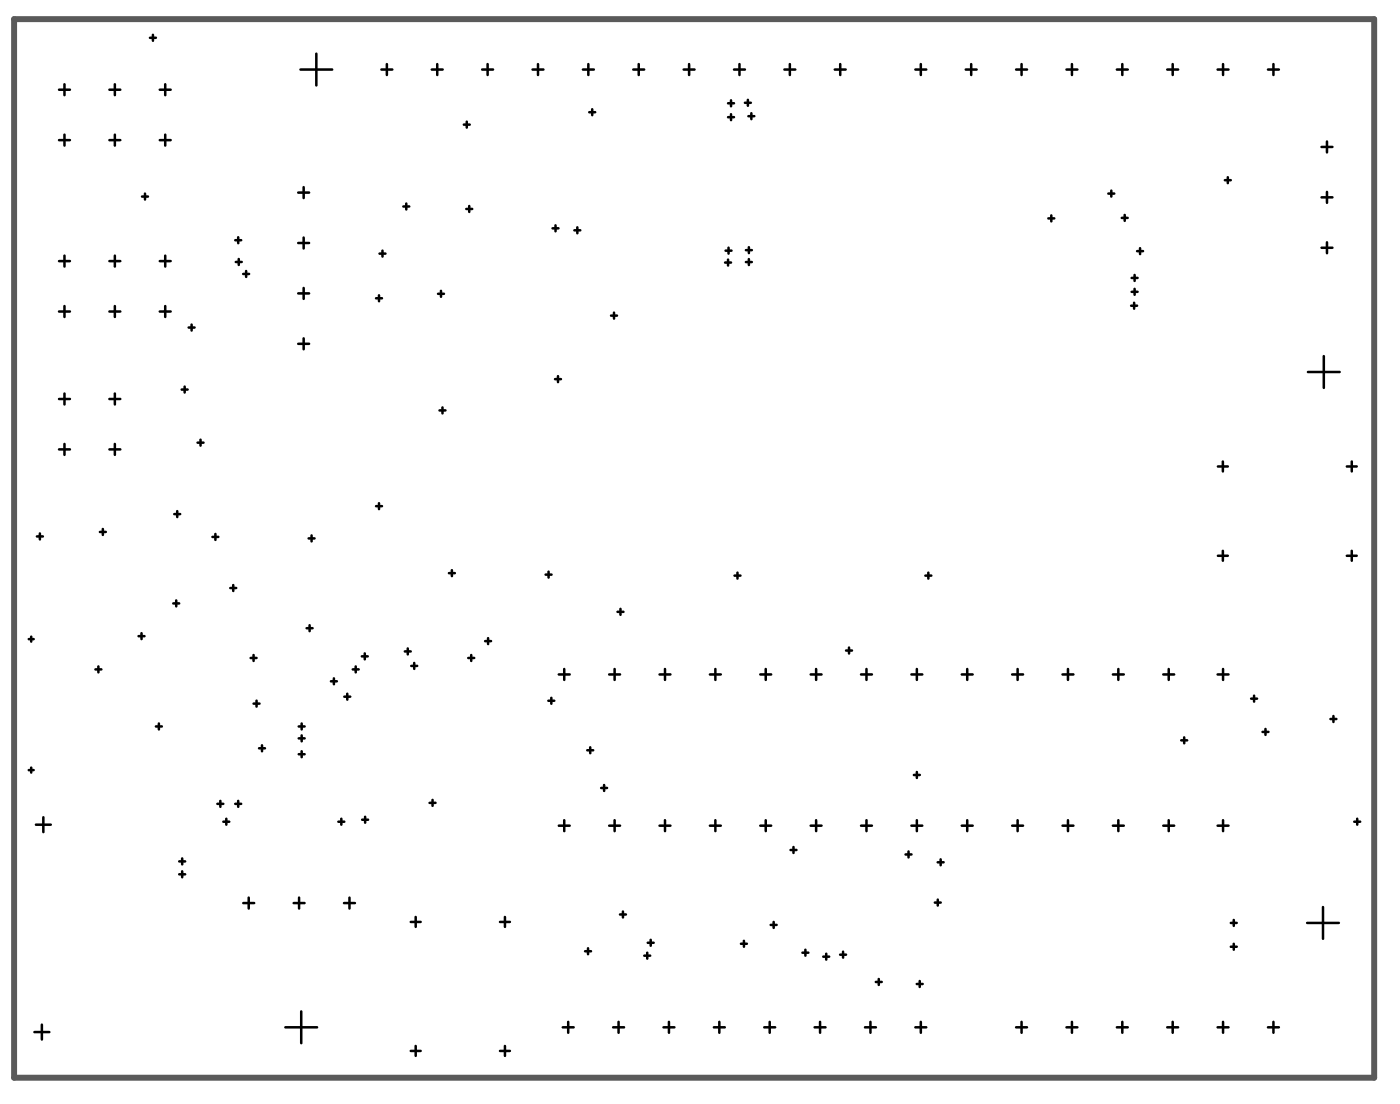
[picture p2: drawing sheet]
<svg xmlns="http://www.w3.org/2000/svg" width="235mm" height="185mm" viewBox="0 0 235 185" stroke-linecap="round" stroke-linejoin="round" font-family="sans-serif">
<path d="M2.4 3.2h228.2v177.6h-228.2z" fill="none" stroke="#5a5a5a" stroke-width="1"/>
<g fill="none" stroke="#000" stroke-width=".42">
<path d="M9.9 15.1h1.8M10.8 14.1v1.9M18.4 15.1h1.8M19.3 14.1v1.9M25.2 6.3h1M25.7 5.8v1M26.8 15.1h1.8M27.7 14.1v1.9M50.4 11.7h5.4M53.1 9v5.3M64 11.7h1.8M64.9 10.8v1.8"/>
<path d="M72.5 11.7h1.8M73.4 10.8v1.8M80.9 11.7h1.8M81.8 10.8v1.8M89.4 11.7h1.8M90.3 10.8v1.8M97.8 11.7h1.9M98.7 10.8v1.8M98.9 18.8h1M99.4 18.3v1M106.3 11.7h1.8M107.2 10.8v1.8"/>
<path d="M114.7 11.7h1.9M115.6 10.8v1.8M122.2 19.7h1M122.2 17.3h1M122.7 16.8v1M122.7 19.2v1M123.2 11.7h1.8M124.1 10.8v1.8M125 17.2h1M125.5 16.7v1M125.6 19.5h1M126.1 19v1"/>
<path d="M131.6 11.7h1.9M132.6 10.8v1.8M140.1 11.7h1.8M141 10.8v1.8M153.6 11.7h1.8M154.5 10.8v1.8M162.1 11.7h1.8M163 10.8v1.8M170.5 11.7h1.9M171.4 10.8v1.8M179 11.7h1.8M179.9 10.8v1.8"/>
<path d="M187.4 11.7h1.9M188.3 10.8v1.8M195.9 11.7h1.8M196.8 10.8v1.8M204.3 11.7h1.9M205.3 10.8v1.8M212.8 11.7h1.8M213.7 10.8v1.8M9.9 23.5h1.8M10.8 22.6v1.8M18.4 23.5h1.8M19.3 22.6v1.8"/>
<path d="M23.8 33h1M24.3 32.5v1M26.8 23.5h1.8M27.7 22.6v1.8M40 39.8v1M50 32.3h1.9M51 31.4v1.8M51 39.9v1.8M67.7 34.6h1M68.2 34.1v1M77.8 20.9h1M78.3 35.1h.9"/>
<path d="M78.3 20.4v1M78.7 34.6v1M92.7 38.3h1M93.2 37.8v1M96.4 38.6h1M96.9 38.1v1M175.9 36.6h1M176.4 36.1v1M186 32.5h1M186.5 32v1M188.3 36.6h.9M188.7 36.1v1"/>
<path d="M205.6 30.2h1M206.1 29.7v1M221.8 33.1h1.8M221.8 24.7h1.8M222.7 23.7v1.9M222.7 32.2v1.8M9.9 43.8h1.8M9.9 52.3h1.8M10.8 42.9v1.8M10.8 51.3v1.9M18.4 43.8h1.8M18.4 52.3h1.8"/>
<path d="M19.3 42.9v1.8M19.3 51.3v1.9M26.8 43.8h1.8M26.8 52.3h1.8M27.7 42.9v1.8M27.7 51.3v1.9M31.7 54.9h1M32.2 54.5v.9M39.5 40.3h1M39.6 43.9h1M40.1 43.4v1M40.8 46h1"/>
<path d="M41.3 45.5v1M50 57.7h1.9M50 49.2h1.9M50 40.8h1.9M51 48.3v1.8M51 56.8v1.8M63.1 50h1M63.6 49.5v1M63.7 42.5h1M64.2 42v1M73.5 49.3h1M74 48.8v1"/>
<path d="M102.5 53h1M103 52.5v1M121.7 44h1M121.8 42h1M122.2 43.5v1M122.3 41.5v1M125.2 44h1M125.2 42h1M125.7 41.5v1M125.7 43.5v1M189.8 51.3h1M189.9 46.6h1"/>
<path d="M189.9 49h1M190.3 50.8v1M190.4 46.1v1M190.4 48.5v1M190.8 42.1h1M191.3 41.6v1M221.8 41.6h1.8M222.2 59.7v5.4M222.7 40.7v1.8M9.9 75.4h1.8M9.9 66.9h1.8M10.8 66v1.9"/>
<path d="M10.8 74.5v1.8M18.4 75.4h1.8M18.4 66.9h1.8M19.3 66v1.9M19.3 74.5v1.8M30.5 65.4h1M31 64.9v1M33.2 74.3h1M33.7 73.8v1M73.8 68.8h1M74.3 68.4v.9M93.1 63.6h1"/>
<path d="M93.6 63.1v1M204.4 78.3h1.7M205.2 77.4v1.7M219.5 62.4h5.3M226 78.3h1.7M226.9 77.4v1.7M6.2 90h1M6.7 89.5v1M16.8 89.2h1M17.3 88.7v1M29.2 86.2h1M29.7 85.7v1"/>
<path d="M35.6 90.1h1M36.1 89.6v1M38.6 98.6h1M39.1 98.1v1M51.8 90.3h1M52.3 89.8v1M63.1 84.9h1M63.6 84.4v1M75.3 96.2h1M75.8 95.7v1M91.6 96.4h1M92.1 95.9v1"/>
<path d="M123.3 96.6h1M123.8 96.1v1M155.3 96.6h1M155.8 96.1v1M204.4 93.2h1.7M205.2 92.4v1.7M226 93.2h1.7M226.9 92.4v1.7M4.8 107.2h.9M5.2 106.8v.8M16 112.3h1M16.5 111.8v1"/>
<path d="M23.3 106.7h1M23.8 106.2v1M29.1 101.2h1M29.6 100.7v1M42.1 110.4h1M42.6 118h1M42.6 109.9v1M43.1 117.5v1M51.5 105.4h1M52 104.9v1M55.5 114.3h1M56 113.8v1"/>
<path d="M57.8 116.9h1M58.3 116.4v1M59.2 112.3h1M59.7 111.8v1M60.7 110.1h1M61.2 109.6v1M67.9 109.3h1M68.4 108.8v1M69 111.7h1M69.5 111.2v1M78.6 110.4h1M79.1 109.9v1"/>
<path d="M81.4 107.6h1M81.9 107.1v1M92 117.6h1M92.5 117.1v1M93.8 113.1h1.8M94.7 112.2v1.9M102.2 113.1h1.9M103.1 112.2v1.9M103.6 102.6h1M104.1 102.1v1M110.7 113.1h1.8M111.6 112.2v1.9"/>
<path d="M119.1 113.1h1.9M120.1 112.2v1.9M127.6 113.1h1.8M128.5 112.2v1.9M136 113.1h1.9M137 112.2v1.9M142 109.1h1M142.5 108.6v1M144.5 113.1h1.8M145.4 112.2v1.9M153 113.1h1.8M153.9 112.2v1.9"/>
<path d="M161.4 113.1h1.8M162.3 112.2v1.9M169.9 113.1h1.8M170.8 112.2v1.9M178.3 113.1h1.8M179.2 112.2v1.9M186.8 113.1h1.8M187.7 112.2v1.9M195.2 113.1h1.9M196.1 112.2v1.9M204.3 113.1h1.9M205.3 112.2v1.9"/>
<path d="M210 117.2h1M210.5 116.7v1M4.8 129.2h.9M5.2 128.8v.8M6 138.4h2.5M7.3 137.1v2.5M26.2 121.9h1M26.7 121.4v1M36.5 134.9h1M37 134.4v1M37.5 137.9h1M38 137.4v1"/>
<path d="M39.5 134.9h1M40 134.4v1M43.5 125.5h1M44 125v1M50.1 126.5h1M50.1 123.9h1M50.1 121.9h1M50.6 121.4v1M50.6 123.4v1M50.6 126v1M56.8 137.9h1M57.3 137.4v1"/>
<path d="M60.8 137.5h1M61.3 137v1M72.1 134.7h1M72.6 134.2v1M93.8 138.5h1.8M94.7 137.6v1.8M98.6 125.9h1M99.1 125.4v1M100.9 132.2h1M101.4 131.7v1M102.2 138.5h1.9M103.1 137.6v1.8"/>
<path d="M110.7 138.5h1.8M111.6 137.6v1.8M119.1 138.5h1.9M120.1 137.6v1.8M127.6 138.5h1.8M128.5 137.6v1.8M136 138.5h1.9M137 137.6v1.8M144.5 138.5h1.8M145.4 137.6v1.8M153 138.5h1.8M153.4 130h1"/>
<path d="M153.9 129.5v1M153.9 137.6v1.8M161.4 138.5h1.8M162.3 137.6v1.8M169.9 138.5h1.8M170.8 137.6v1.8M178.3 138.5h1.8M179.2 137.6v1.8M186.8 138.5h1.8M187.7 137.6v1.8M195.2 138.5h1.9M196.1 137.6v1.8"/>
<path d="M198.2 124.2h1M198.7 123.7v1M204.3 138.5h1.9M205.3 137.6v1.8M211.9 122.8h1M212.4 122.3v1M223.3 120.6h1M223.8 120.1v1M227.3 137.9h1M227.8 137.4v1M30.1 144.5h1M30.1 146.7h1"/>
<path d="M30.6 144v1M30.6 146.2v1M40.8 151.5h1.9M41.7 150.6v1.8M49.3 151.5h1.8M50.2 150.6v1.8M57.7 151.5h1.9M58.6 150.6v1.8M68.9 154.7h1.7M69.8 153.8v1.7M83.9 154.7h1.7M84.7 153.8v1.7"/>
<path d="M98.2 159.6h1M98.7 159.1v1M104 153.4h1M104.5 152.9v1M108.6 159.8v1M108.7 158.2h1M109.2 157.7v1M124.3 158.3h1M124.8 157.8v1M129.3 155.2h1M129.8 154.7v1M132.7 142.6h1"/>
<path d="M133.2 142.1v1M134.7 159.8h1M135.2 159.3v1M138.7 160v1M141.5 159.7v1M152 143.3h1M152.5 142.8v1M156.9 151.4h1M157.4 144.7h1M157.4 150.9v1M157.9 144.2v1M206.6 154.8h1"/>
<path d="M206.6 158.8h1M207.1 154.3v1M207.1 158.3v1M219.4 154.8h5.3M222 152.2v5.3M5.8 173.1h2.5M7 171.9v2.5M47.9 172.3h5.3M50.6 169.7v5.3M68.9 176.3h1.7M69.8 175.5v1.6M83.9 176.3h1.7"/>
<path d="M84.7 175.5v1.6M94.4 172.3h1.9M95.4 171.4v1.9M102.9 172.3h1.8M103.8 171.4v1.9M108.1 160.3h1M111.3 172.3h1.9M112.3 171.4v1.9M119.8 172.3h1.8M120.7 171.4v1.9M128.3 172.3h1.8M129.2 171.4v1.9"/>
<path d="M136.7 172.3h1.8M137.6 171.4v1.9M138.2 160.5h1M141 160.2h1M145.2 172.3h1.8M146.1 171.4v1.9M147 164.7h1M147.5 164.2v1M153.6 172.3h1.8M153.9 165.1h.9M154.3 164.6v1M154.5 171.4v1.9"/>
<path d="M170.5 172.3h1.9M171.4 171.4v1.9M179 172.3h1.8M179.9 171.4v1.9M187.4 172.3h1.9M188.3 171.4v1.9M195.9 172.3h1.8M196.8 171.4v1.9M204.3 172.3h1.9M205.3 171.4v1.9M212.8 172.3h1.8M213.7 171.4v1.9"/>
</g>
</svg>
